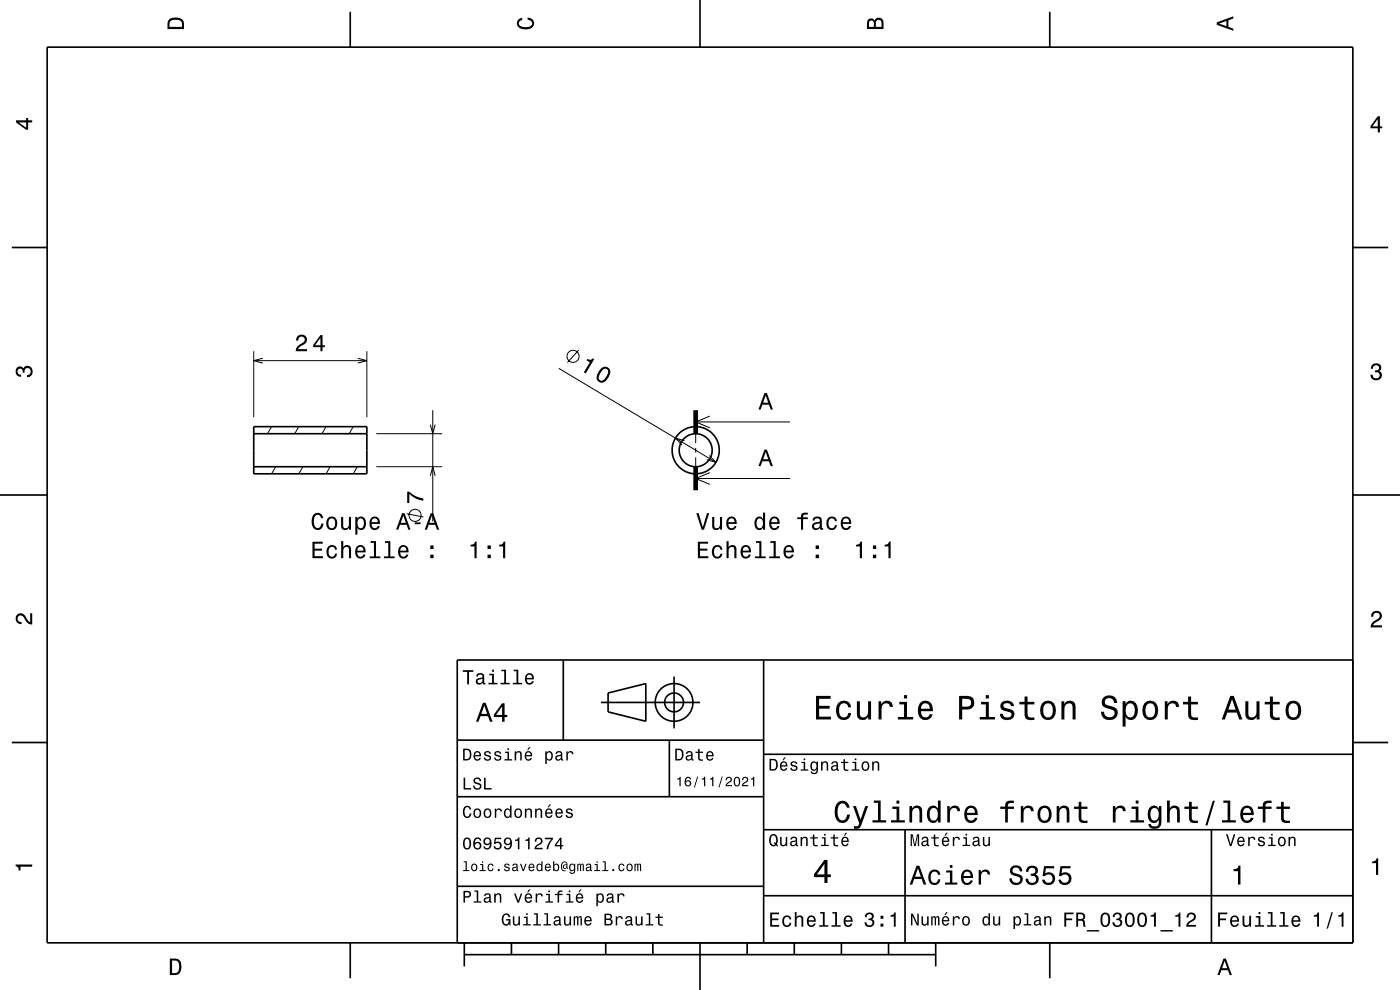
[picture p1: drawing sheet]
<svg xmlns="http://www.w3.org/2000/svg" width="297mm" height="210mm" viewBox="0 0 297 210" stroke-linecap="round" stroke-linejoin="round" font-family="sans-serif">
<g fill="none" stroke="#000" stroke-width=".21">
<path d="M53.8 74.5v14M53.8 76.5h24M55.8 76l-2 .5 2 .5M75.9 76l1.9 .5-1.9 .5M77.8 74.5v14M118.5 78.1l33.4 20M122.8 74.3l-2.4 2.6M57.6 90.5l-.8 1.5M58.5 99l-.9 1.5M63.4 90.5l-.9 1.5M64.3 99l-.9 1.5M69.2 90.5l-.9 1.5"/>
<path d="M70 99l-.8 1.5M74.9 90.5l-.8 1.5M75.8 99l-.9 1.5M79.8 99h14M79.8 92h14M91.3 90.1l.5 1.9 .5-1.9M91.8 87v23.6M145.2 93.5l-1.9-.6 1.4 1.5M147.6 92v2M147.6 95v1M147.6 97v2M147.6 89.5h20"/>
<path d="M150.5 96.6l1.4 1.5-1.9-.6M150.6 88.3l-3 1.2 3 1.2M86.3 109l3.5 .7M91.3 100.9l.5-1.9 .5 1.9M147.6 101.5h20M150.6 100.3l-3 1.2 3 1.2"/>
<circle cx="121.6" cy="75.6" r="1.28"/>
<circle cx="88.1" cy="109.3" r="1.28"/>
</g>
<g fill="none" stroke="#000" stroke-width=".35">
<path d="M10 10h277v190h-277zM74.3 2.5v7.5M148.5 0v10M222.7 2.5v7.5M2.5 52.5h7.5M287 52.5h7.5M53.8 99h24M53.8 90.5h24v10h-24zM53.8 92h24M0 105h10M287 105h10M119.5 140v17"/>
<path d="M162 140v60M287 140h-190v60M2.5 157.5h7.5M97 157h65M127.5 149h21M129 147l8-2v8l-8-2zM142 157v12M143 143.5v11M287 157.5h7.5M97 169h65M162 176h125M162 160h125"/>
<path d="M192 176v24M257 176v24M97 188h65M162 190h125M74.3 200v7.5M98.5 202.5h100M98.5 200v5M108.5 200v2.5M118.5 200v2.5M128.5 200v2.5M138.5 200v2.5M148.5 200v10"/>
<path d="M158.5 200v2.5M168.5 200v2.5M178.5 200v2.5M188.5 200v2.5M198.5 200v5M222.7 200v7.5"/>
<circle cx="147.6" cy="95.5" r="3.5"/>
<circle cx="147.6" cy="95.5" r="5"/>
<circle cx="143" cy="149" r="2"/>
<circle cx="143" cy="149" r="4"/>
</g>
<path d="M147.6 87v5M147.6 99v5" fill="none" stroke="#000" stroke-width="1" stroke-linecap="butt"/>
<g fill="#000">
<path d="M36 4a2.18 2.18 0 0 0-.5 2.2h3.5v-1.2a1.43 1.43 0 0 0-1.7-1.3zM36.3 4.4a2.15 2.15 0 0 1 2.2 .3l.1 1h-2.6v-1z" fill-rule="evenodd"/>
<path d="M109.9 4.2l.9-.4v.4a.7 .7 0 0 0-.7 .5 .7 .7 0 0 0 .3 .8 1.7 1.7 0 0 0 2.5-.5 .9 .9 0 0 0-1-.8v-.5a1.24 1.24 0 0 1 1.4 1.1 1.24 1.24 0 0 1-1 1.4 2.22 2.22 0 0 1-2.5-.7l-.2-.5z" fill-rule="evenodd"/>
<path d="M184.2 4.2l-.3 .7v1.3h3.5v-1.3a.98 .98 0 0 0-.7-1.1 .98 .98 0 0 0-1.2 .6 .84 .84 0 0 0-1.3-.2zM184.5 4.5a.54 .54 0 0 1 .6-.1 .54 .54 0 0 1 .3 .6v.7h-1zM185.9 4.4a.62 .62 0 0 1 .8-.1 .62 .62 0 0 1 .3 .6v.8h-1.2z" fill-rule="evenodd"/>
<path d="M258.1 4.7v.6l3.5 1.2v-.4l-1-.4v-1.4l1-.4v-.4zM258.6 5l1.6-.5v1z" fill-rule="evenodd"/>
<path d="M3.4 25.5v.5l2.1 1.5h.5v-1.5h.8v-.5h-.8v-.5h-.4v.5zM4 26h1.6v1.1z" fill-rule="evenodd"/>
<path d="M292.3 24.7l-1.6 2.1v.4h1.6v.9h.4v-.9h.5v-.4h-.5v-2.1zM292.3 25.2v1.6h-1.1z" fill-rule="evenodd"/>
<path d="M63.1 71.3l-.3 .9h.5a.7 .7 0 0 1 .5-.8 .7 .7 0 0 1 .8 .5 .7 .7 0 0 1-.5 .9 1.8 1.8 0 0 0-1.4 1.7h2.4v-.4h-1.9a2.22 2.22 0 0 1 1.5-1.2 1.13 1.13 0 0 0 .1-1.7 1.13 1.13 0 0 0-1.7 .1zM68 71.1l-1.6 2.1v.4h1.6v.9h.4v-.9h.5v-.4h-.5v-2.1zM68 71.7v1.5h-1.1z" fill-rule="evenodd"/>
<path d="M124.6 76.1l-.2 .3 .7 .4-1.2 2.2 .3 .2 1.9-3-.3-.2a.77 .77 0 0 1-1.2 .1zM127.4 78.2a2.28 2.28 0 0 0-.7 2.5 1.14 1.14 0 0 0 1.9 0 2.3 2.3 0 0 0 .7-2.4 1.14 1.14 0 0 0-1.9-.1zM127.7 78.6l.4-.3a.63 .63 0 0 1 .6 0 .63 .63 0 0 1 .3 .6 2.74 2.74 0 0 1-1.4 1.9l-.5-.4a2.17 2.17 0 0 1 .6-1.8z" fill-rule="evenodd"/>
<path d="M291.1 77.4a1.08 1.08 0 0 1 1.4-.2 1.08 1.08 0 0 1 .4 1.2l-.3 .3a1.06 1.06 0 0 1 .5 1.3 1.06 1.06 0 0 1-1.2 .7 1.1 1.1 0 0 1-1.2-1.2h.5a.71 .71 0 0 0 1 .8 .71 .71 0 0 0 .1-1.3h-.6v-.4a.61 .61 0 0 0 .8-.3 .61 .61 0 0 0-.2-.8 .61 .61 0 0 0-.9 .2l-.1 .5h-.5z" fill-rule="evenodd"/>
<path d="M3.6 78a.86 .86 0 0 1 1.4 .2 1.06 1.06 0 0 1 1.2-.6 1.06 1.06 0 0 1 .7 1.2 1.1 1.1 0 0 1-1.2 1.2v-.4a.71 .71 0 0 0 .8-1 .71 .71 0 0 0-1.3-.1v.6h-.4a.61 .61 0 0 0-.3-.8 .61 .61 0 0 0-.8 .2 .61 .61 0 0 0 .2 .8l.6 .2v.4a1.15 1.15 0 0 1-1.2-.6 1.15 1.15 0 0 1 .3-1.3z" fill-rule="evenodd"/>
<path d="M162.2 95.4l-1.3 3.5h.5l.3-1.1h1.4l.4 1.1h.5l-1.3-3.5zM162.4 95.9l.6 1.5h-1.1z" fill-rule="evenodd"/>
<path d="M162.2 83.4l-1.3 3.5h.5l.3-1.1h1.4l.4 1.1h.5l-1.3-3.5zM162.4 83.9l.6 1.5h-1.1z" fill-rule="evenodd"/>
<path d="M66.3 114.9v3.5h2.2v-.4h-1.8v-1.2h1.6v-.4h-1.6v-1.1h1.8v-.4zM69.6 116a1.53 1.53 0 0 0 .8 2.5 1.05 1.05 0 0 0 1.1-1.1h-.4a.67 .67 0 0 1-.6 .7 .67 .67 0 0 1-.7-.6 1.12 1.12 0 0 1 .6-1.5 .6 .6 0 0 1 .7 .6h.4a1.09 1.09 0 0 0-.8-1 1.09 1.09 0 0 0-1.1 .4zM72.4 114.8v3.6h.4v-1.6a.63 .63 0 0 1 .4-.7 .63 .63 0 0 1 .8 .3v2h.5v-1.8a.88 .88 0 0 0-.6-1 .88 .88 0 0 0-1.1 .5v-1.3zM75.6 116a1.54 1.54 0 0 0 .8 2.5 1.06 1.06 0 0 0 1.1-.9h-.4l-.2 .4-.4 .1a.76 .76 0 0 1-.7-.9h1.8a1.16 1.16 0 0 0-.5-1.4 1.16 1.16 0 0 0-1.5 .2zM76 116.2a.66 .66 0 0 1 .8-.1 .66 .66 0 0 1 .3 .7h-1.3zM78.6 114.8v.4h.7v2.8h-.9v.4h2.3v-.4h-.9v-3.2zM81.7 114.8v.4h.7v2.8h-1v.4h2.3v-.4h-.9v-3.2zM84.7 116a1.54 1.54 0 0 0 .8 2.5 1.06 1.06 0 0 0 1.1-.9h-.4l-.2 .4-.4 .1a.76 .76 0 0 1-.7-.9h1.8a1.17 1.17 0 0 0-.5-1.4 1.17 1.17 0 0 0-1.5 .2zM85.1 116.2a.66 .66 0 0 1 .8-.1 .66 .66 0 0 1 .3 .7h-1.3zM91.3 117.7v.7h.7v-.7zM91.3 115.7v.7h.7v-.7z" fill-rule="evenodd"/>
<path d="M66.4 109.2a2.52 2.52 0 0 0 .5 3.1 1.27 1.27 0 0 0 1.7-1.2h-.4a.82 .82 0 0 1-1.1 .8 2.08 2.08 0 0 1 0-2.6 .72 .72 0 0 1 1 .6h.5a1.19 1.19 0 0 0-.8-1.1 1.19 1.19 0 0 0-1.4 .4zM69.5 109.9a1.53 1.53 0 0 0 .9 2.6 1.48 1.48 0 0 0 1.2-1.5 1.48 1.48 0 0 0-1.2-1.4l-.5 .1zM69.8 110.2a.67 .67 0 0 1 .8-.2 .67 .67 0 0 1 .5 .5 1.11 1.11 0 0 1-.7 1.6 1.17 1.17 0 0 1-.6-1.9zM72.4 109.7v1.7a.89 .89 0 0 0 .6 1 .89 .89 0 0 0 1-.5v.5h.5v-2.7h-.5v1.5a.65 .65 0 0 1-.4 .8 .65 .65 0 0 1-.8-.3v-2zM75.4 109.7v3.7h.4v-1.5a.93 .93 0 0 0 1 .5 .93 .93 0 0 0 .8-.8 1.5 1.5 0 0 0-1-2l-.4 .1-.4 .4v-.4zM76 110.2a.63 .63 0 0 1 .7-.2 .63 .63 0 0 1 .5 .6 1.13 1.13 0 0 1-.7 1.5 1.18 1.18 0 0 1-.5-1.9zM78.7 109.9a1.54 1.54 0 0 0 .8 2.6 1.06 1.06 0 0 0 1.1-.9h-.5l-.2 .3-.4 .2a.76 .76 0 0 1-.7-1h1.8a1.16 1.16 0 0 0-.5-1.3 1.16 1.16 0 0 0-1.4 .1zM79 110.2a.66 .66 0 0 1 .8-.2 .66 .66 0 0 1 .3 .8h-1.3zM85.3 108.9l-1.3 3.5h.5l.4-1.1h1.4l.3 1.1h.5l-1.3-3.5zM85.6 109.4l.5 1.5h-1.1zM88 110.8v.4h1.2v-.4zM91.4 108.9l-1.3 3.5h.5l.3-1.1h1.4l.4 1.1h.5l-1.3-3.5zM91.6 109.4l.6 1.5h-1.1z" fill-rule="evenodd"/>
<path d="M86.4 104.3h.4a5.2 5.2 0 0 0 3 1.4v.5a5.2 5.2 0 0 1-3-1.4v1.9h-.4z" fill-rule="evenodd"/>
<path d="M99.8 115.6v.3h.9v2.5h.4v-3.5h-.3a.78 .78 0 0 1-1 .7zM103.4 117.7v.7h.7v-.7zM103.4 115.7v.7h.7v-.7zM105.9 115.6v.3h.8v2.5h.5v-3.5h-.4a.77 .77 0 0 1-.9 .7z" fill-rule="evenodd"/>
<path d="M148 114.9v3.5h2.3v-.4h-1.8v-1.2h1.6v-.4h-1.6v-1.1h1.7v-.4zM151.3 116a1.53 1.53 0 0 0 .9 2.5 1.05 1.05 0 0 0 1.1-1.1h-.5a.67 .67 0 0 1-.6 .7 .67 .67 0 0 1-.7-.6 1.12 1.12 0 0 1 .7-1.5 .59 .59 0 0 1 .6 .6h.5a1.09 1.09 0 0 0-.8-1 1.09 1.09 0 0 0-1.2 .4zM154.1 114.8v3.6h.5v-1.6a.63 .63 0 0 1 .4-.7 .63 .63 0 0 1 .8 .3v2h.4v-1.8a.88 .88 0 0 0-.6-1 .88 .88 0 0 0-1 .5v-1.3zM157.4 116a1.54 1.54 0 0 0 .8 2.5 1.06 1.06 0 0 0 1.1-.9h-.5l-.2 .4-.4 .1a.76 .76 0 0 1-.6-.9h1.7a1.16 1.16 0 0 0-.5-1.4 1.16 1.16 0 0 0-1.4 .2zM157.7 116.2a.66 .66 0 0 1 .8-.1 .66 .66 0 0 1 .4 .7h-1.3zM160.4 114.8v.4h.7v2.8h-.9v.4h2.2v-.4h-.9v-3.2zM163.4 114.8v.4h.7v2.8h-.9v.4h2.3v-.4h-.9v-3.2zM166.5 116a1.54 1.54 0 0 0 .8 2.5 1.06 1.06 0 0 0 1.1-.9h-.4l-.3 .4-.3 .1a.76 .76 0 0 1-.7-.9h1.7a1.16 1.16 0 0 0-.5-1.4 1.16 1.16 0 0 0-1.4 .2zM166.9 116.2a.66 .66 0 0 1 .8-.1 .66 .66 0 0 1 .3 .7h-1.3zM173 117.7v.7h.7v-.7zM173 115.7v.7h.7v-.7z" fill-rule="evenodd"/>
<path d="M147.7 108.9l1.1 3.5h.6l1.1-3.5h-.5l-.9 2.9-.9-2.9zM151.1 109.7v1.7a.89 .89 0 0 0 .6 1 .89 .89 0 0 0 1.1-.5v.5h.4v-2.7h-.5v1.5a.65 .65 0 0 1-.3 .8 .65 .65 0 0 1-.9-.3v-2zM154.4 109.9a1.54 1.54 0 0 0 .8 2.6 1.06 1.06 0 0 0 1-.9h-.4l-.2 .3-.4 .2a.76 .76 0 0 1-.7-1h1.8a1.16 1.16 0 0 0-.5-1.3 1.16 1.16 0 0 0-1.4 .1zM154.7 110.2a.66 .66 0 0 1 .8-.2 .66 .66 0 0 1 .3 .8h-1.3zM160.3 109.9a1.58 1.58 0 0 0 .8 2.6l.4-.2 .4-.4v.5h.4v-3.7h-.4v1.4a.89 .89 0 0 0-1.6-.2zM160.7 110.2a.62 .62 0 0 1 .7-.2 .62 .62 0 0 1 .4 .5 1.12 1.12 0 0 1-.6 1.6 1.19 1.19 0 0 1-.5-1.9zM163.5 109.9a1.54 1.54 0 0 0 .8 2.6 1.05 1.05 0 0 0 1.1-.9h-.5l-.2 .3-.4 .2a.76 .76 0 0 1-.7-1h1.8a1.16 1.16 0 0 0-.5-1.3 1.16 1.16 0 0 0-1.4 .1zM163.8 110.2a.66 .66 0 0 1 .8-.2 .66 .66 0 0 1 .3 .8h-1.3zM169.1 109.7v.4h.8v2.3h.5v-2.3h1v-.4h-1v-.3l.3-.2 .7-.1v-.3a1.03 1.03 0 0 0-1.5 .7v.2zM172.6 109.8l-.2 .6h.4a.55 .55 0 0 1 .6-.5 .55 .55 0 0 1 .4 .8h-.2a1 1 0 0 0-1 .2 1 1 0 0 0-.3 1.1 .94 .94 0 0 0 1.7 0l.1 .3 .5 .1v-.4h-.2l-.1-1.6a1.02 1.02 0 0 0-.6-.8 1.02 1.02 0 0 0-1.1 .2zM172.8 111.3l1.1-.3a.77 .77 0 0 1-.2 .9 .77 .77 0 0 1-.9 0l-.1-.3zM175.6 109.9a1.53 1.53 0 0 0 .8 2.6 1.06 1.06 0 0 0 1.1-1.1h-.4a.67 .67 0 0 1-.6 .7 .67 .67 0 0 1-.7-.6 1.12 1.12 0 0 1 .7-1.6 .6 .6 0 0 1 .6 .6h.4a1.09 1.09 0 0 0-.7-.9 1.09 1.09 0 0 0-1.2 .3zM178.7 109.9a1.54 1.54 0 0 0 .7 2.6 1.05 1.05 0 0 0 1.1-.9h-.4l-.2 .3-.4 .2a.76 .76 0 0 1-.7-1h1.8a1.16 1.16 0 0 0-.5-1.3 1.16 1.16 0 0 0-1.4 .1zM179 110.2a.66 .66 0 0 1 .8-.2 .66 .66 0 0 1 .3 .8h-1.3z" fill-rule="evenodd"/>
<path d="M181.6 115.6v.3h.8v2.5h.5v-3.5h-.4a.78 .78 0 0 1-.9 .7zM185.2 117.7v.7h.7v-.7zM185.2 115.7v.7h.7v-.7zM187.7 115.6v.3h.8v2.5h.4v-3.5h-.3a.77 .77 0 0 1-.9 .7z" fill-rule="evenodd"/>
<path d="M3.6 130.4a1.22 1.22 0 0 1 2 .7l.4 .6 .4 .3v-1.9h.4v2.4a1.8 1.8 0 0 1-1.7-1.4 .71 .71 0 0 0-.9-.5 .71 .71 0 0 0-.5 .8 .71 .71 0 0 0 .9 .5v.5a1.18 1.18 0 0 1-1.2-.7 1.18 1.18 0 0 1 .2-1.3z" fill-rule="evenodd"/>
<path d="M291.2 129.9a1.18 1.18 0 0 1 1.9 .3 1.18 1.18 0 0 1-1 1.7l-.5 .3-.3 .5h1.9v.4h-2.4a1.8 1.8 0 0 1 1.4-1.8 .71 .71 0 0 0 .5-.8 .71 .71 0 0 0-.9-.5 .71 .71 0 0 0-.5 .8h-.4z" fill-rule="evenodd"/>
<path d="M98.2 158.8v2.5h.9a1.37 1.37 0 0 0 .7-2.2 1.56 1.56 0 0 0-1.6-.3zM98.6 159.1a.98 .98 0 0 1 1.1 .7 .98 .98 0 0 1-.6 1.2h-.5zM100.7 159.6a1.04 1.04 0 0 0-.2 1.2 1.04 1.04 0 0 0 1 .5l.5-.5h-.3l-.4 .3a.54 .54 0 0 1-.5-.7h1.3a.83 .83 0 0 0-.4-.9 .83 .83 0 0 0-1 .1zM100.9 159.7l.2-.1a.47 .47 0 0 1 .5 .1 .47 .47 0 0 1 .1 .5h-.9zM102.9 159.5l-.2 .1a.69 .69 0 0 0 .9 .9l.2 .1a.43 .43 0 0 1-.4 .5 .43 .43 0 0 1-.4-.4h-.3a.74 .74 0 0 0 .9 .7 .74 .74 0 0 0 .5-1l-1-.4a.38 .38 0 0 1 .3-.5 .38 .38 0 0 1 .4 .4h.3a.78 .78 0 0 0-1.2-.4zM105.1 159.5l-.2 .1a.69 .69 0 0 0 .9 .9l.2 .1a.43 .43 0 0 1-.4 .5 .43 .43 0 0 1-.5-.4h-.3a.74 .74 0 0 0 .9 .7 .74 .74 0 0 0 .5-1l-.9-.4a.38 .38 0 0 1 .3-.5 .38 .38 0 0 1 .4 .4h.3a.77 .77 0 0 0-1.2-.4zM107.2 159.4v.3h.5v1.3h-.7v.3h1.6v-.3h-.6v-1.6zM107.7 158.7v.4h.3v-.4zM109.2 159.4v1.9h.3v-1.1a.45 .45 0 0 1 .4-.6 .45 .45 0 0 1 .5 .5v1.2h.3v-1.3a.63 .63 0 0 0-.5-.7 .63 .63 0 0 0-.7 .4v-.3zM112.2 158.5l-.4 .6h.3l.5-.6zM111.5 159.6a1.04 1.04 0 0 0-.2 1.2 1.04 1.04 0 0 0 1.1 .5l.5-.5h-.3l-.5 .3a.54 .54 0 0 1-.5-.7h1.3a.83 .83 0 0 0-.4-.9 .83 .83 0 0 0-1 .1zM111.8 159.7l.1-.1a.48 .48 0 0 1 .5 .1 .48 .48 0 0 1 .2 .5h-1zM115.7 159.4v2.7h.3v-1.1a.66 .66 0 0 0 .7 .4 .66 .66 0 0 0 .5-.6 .91 .91 0 0 0 0-1.1 .91 .91 0 0 0-1-.3l-.2 .3v-.3zM116.1 159.8a.45 .45 0 0 1 .5-.2 .45 .45 0 0 1 .3 .4 .65 .65 0 0 1 .1 .8 .65 .65 0 0 1-.7 .2 .98 .98 0 0 1-.2-1.2zM118.1 159.5l-.2 .4h.3a.39 .39 0 0 1 .4-.3 .39 .39 0 0 1 .3 .5h-.1a.65 .65 0 0 0-1 .4 .65 .65 0 0 0 .6 .9l.6-.3 .1 .2h.4v-.2l-.2-.1v-1.1a.72 .72 0 0 0-.5-.6 .72 .72 0 0 0-.7 .2zM118.2 160.6l.8-.3a.55 .55 0 0 1-.2 .7 .55 .55 0 0 1-.6 0zM120.1 159.4v1.9h.4v-1.1a.47 .47 0 0 1 .2-.6 .47 .47 0 0 1 .6 .2v.2h.4a.64 .64 0 0 0-.5-.7 .64 .64 0 0 0-.8 .4v-.3z" fill-rule="evenodd"/>
<path d="M98.2 142.2v.3h.9v2.7h.4v-2.7h.9v-.3zM101.3 143l-.3 .5h.4a.47 .47 0 0 1 .5-.4 .47 .47 0 0 1 .4 .6l-.2 .1a.84 .84 0 0 0-1 .2 .84 .84 0 0 0 0 1.1 .9 .9 0 0 0 1.3-.2l.1 .2 .5 .1v-.3l-.3-.1v-1.3a.87 .87 0 0 0-1.4-.5zM101.4 144.3l.9-.3a.66 .66 0 0 1-.1 .7 .66 .66 0 0 1-.8 .1zM103.8 142.9v.3h.6v1.6h-.8v.4h2v-.4h-.8v-1.9zM104.4 142.1v.4h.4v-.4zM106.4 142.1v.3h.6v2.4h-.8v.4h1.9v-.4h-.7v-2.7zM109 142.1v.3h.6v2.4h-.8v.4h1.9v-.4h-.7v-2.7zM111.6 143.1a1.32 1.32 0 0 0 .7 2.1 .9 .9 0 0 0 .9-.7h-.3l-.2 .3-.4 .1a.65 .65 0 0 1-.6-.8h1.6a1 1 0 0 0-.4-1.2 1 1 0 0 0-1.3 .2zM111.9 143.3a.57 .57 0 0 1 .7-.1 .57 .57 0 0 1 .3 .6h-1.2z" fill-rule="evenodd"/>
<path d="M102.4 149.1l-1.4 4h.5l.4-1.2h1.6l.4 1.2h.6l-1.5-4zM102.7 149.7l.7 1.7h-1.3zM106.5 149.2l-1.7 2.4v.5h1.7v1h.5v-1h.6v-.5h-.6v-2.4zM106.5 149.9v1.7h-1.3z" fill-rule="evenodd"/>
<path d="M143.2 158.8v2.5h.9a1.37 1.37 0 0 0 .7-2.2 1.56 1.56 0 0 0-1.6-.3zM143.6 159.1a.98 .98 0 0 1 1.1 .7 .98 .98 0 0 1-.6 1.2h-.5zM145.7 159.5l-.2 .4h.3a.39 .39 0 0 1 .5-.3 .39 .39 0 0 1 .3 .5h-.2a.65 .65 0 0 0-.9 .4 .65 .65 0 0 0 .5 .9l.7-.3v.2h.4v-.2l-.1-.1-.1-1.1a.73 .73 0 0 0-.4-.6 .73 .73 0 0 0-.8 .2zM145.8 160.6l.8-.3a.55 .55 0 0 1-.1 .7 .55 .55 0 0 1-.7 0zM148.1 158.9v.5h-.5v.3h.5v1.3a.75 .75 0 0 0 1 .4v-.3a.48 .48 0 0 1-.7-.3v-1.1h.7v-.3h-.7v-.5zM150 159.6a1.04 1.04 0 0 0-.2 1.2 1.04 1.04 0 0 0 1.1 .5l.5-.5h-.4l-.4 .3a.54 .54 0 0 1-.5-.7h1.3a.83 .83 0 0 0-.4-.9 .83 .83 0 0 0-1 .1zM150.3 159.7l.1-.1a.48 .48 0 0 1 .5 .1 .48 .48 0 0 1 .2 .5h-1z" fill-rule="evenodd"/>
<path d="M173.1 147.6v5h3.2v-.6h-2.5v-1.7h2.2v-.6h-2.2v-1.5h2.4v-.6zM177.8 149.2a2.59 2.59 0 0 0 .5 3.4 1.58 1.58 0 0 0 2.3-1.4h-.6a.95 .95 0 0 1-.9 1 .95 .95 0 0 1-1-.9 1.59 1.59 0 0 1 .9-2.1 .85 .85 0 0 1 .9 .8h.7a1.56 1.56 0 0 0-1.1-1.3 1.56 1.56 0 0 0-1.7 .5zM181.8 148.8v2.5a1.27 1.27 0 0 0 .9 1.4 1.27 1.27 0 0 0 1.5-.7v.6h.6v-3.8h-.6v2.2a.92 .92 0 0 1-.6 1.1 .92 .92 0 0 1-1.2-.4v-2.9zM186.4 148.8v3.8h.6v-2.2a.95 .95 0 0 1 .5-1.1 .95 .95 0 0 1 1.2 .3l.1 .4h.6a1.28 1.28 0 0 0-1-1.4 1.28 1.28 0 0 0-1.4 .8v-.6zM190.8 148.9v.5h1v2.7h-1.3v.5h3.2v-.5h-1.3v-3.2zM191.8 147.4v.8h.6v-.8zM195.1 149.2a2.62 2.62 0 0 0 .5 3.4 1.57 1.57 0 0 0 2.2-1.1h-.6l-.3 .5-.5 .2a1.08 1.08 0 0 1-1-1.3h2.5a1.66 1.66 0 0 0-.7-2 1.66 1.66 0 0 0-2.1 .3zM195.6 149.5a.94 .94 0 0 1 1.2-.2 .94 .94 0 0 1 .5 1h-1.9zM203.5 147.6v5h.6v-2.1h.8a1.47 1.47 0 0 0 1.8-1.2 1.47 1.47 0 0 0-1.5-1.7zM204.1 148.2a1.6 1.6 0 0 1 1.8 .5 .86 .86 0 0 1 0 .9 .86 .86 0 0 1-.9 .3h-.9zM208.1 148.9v.5h1v2.7h-1.3v.5h3.3v-.5h-1.3v-3.2zM209.1 147.4v.8h.7v-.8zM212.6 148.9a1.08 1.08 0 0 0-.3 1.2 1.08 1.08 0 0 0 1 .7l1.1 .4a.57 .57 0 0 1 .2 .6 .57 .57 0 0 1-.5 .4 .96 .96 0 0 1-1.4-.8h-.6a1.6 1.6 0 0 0 1.3 1.4 1.6 1.6 0 0 0 1.7-.8 1.13 1.13 0 0 0-1-1.6l-1.1-.3-.2-.4a.87 .87 0 0 1 .9-.5 .87 .87 0 0 1 .8 .6h.6a1.41 1.41 0 0 0-2.1-1.1zM217.4 147.8v1.1h-1.1v.5h1.1v2.6l.2 .4 .4 .3h1.4v-.5a.97 .97 0 0 1-1.4-.5v-2.3h1.4v-.5h-1.4v-1.1zM221.1 149.2a2.56 2.56 0 0 0 .5 3.4 1.72 1.72 0 0 0 1.8-.2 1.72 1.72 0 0 0 .6-1.7 1.7 1.7 0 0 0-.9-1.9 1.7 1.7 0 0 0-2 .4zM221.6 149.6a.96 .96 0 0 1 1-.4 .96 .96 0 0 1 .7 .8 1.59 1.59 0 0 1-1 2.2 1.19 1.19 0 0 1-1-1.5zM225.2 148.8v3.8h.6v-2.2a.97 .97 0 0 1 .5-1.1 .97 .97 0 0 1 1.1 .2l.1 .7v2.4h.7v-2.5a1.27 1.27 0 0 0-.9-1.4 1.27 1.27 0 0 0-1.5 .6v-.5zM234.1 147.9a1.38 1.38 0 0 0-.3 1.5 1.38 1.38 0 0 0 1.3 .9 1.25 1.25 0 0 1 1.4 .9 1.15 1.15 0 0 1-1.3 .9 1.15 1.15 0 0 1-1-1.1h-.7a1.8 1.8 0 0 0 1.7 1.8 1.8 1.8 0 0 0 1.9-1.6 1.46 1.46 0 0 0-1.5-1.4l-.6-.2a.83 .83 0 0 1-.5-1.1 .83 .83 0 0 1 1.2-.3l.5 .5 .1 .4h.7a1.67 1.67 0 0 0-1-1.6 1.67 1.67 0 0 0-1.9 .4zM238.2 148.8v5.3h.6v-2.1a1.32 1.32 0 0 0 1.4 .7 1.32 1.32 0 0 0 1.1-1.1 2.43 2.43 0 0 0-.8-2.8 1.21 1.21 0 0 0-1.7 .5v-.5zM239.1 149.6a.9 .9 0 0 1 .9-.4 .9 .9 0 0 1 .7 .8 1.61 1.61 0 0 1-.9 2.2 1.18 1.18 0 0 1-1-1.5zM242.8 149.2a2.56 2.56 0 0 0 .5 3.4 1.72 1.72 0 0 0 1.8-.2 1.72 1.72 0 0 0 .6-1.7 1.7 1.7 0 0 0-.9-1.9 1.7 1.7 0 0 0-2 .4zM243.3 149.6a.96 .96 0 0 1 1-.4 .96 .96 0 0 1 .7 .8 1.59 1.59 0 0 1-1 2.2 1.19 1.19 0 0 1-1-1.5zM247.1 148.8v3.8h.6v-2.2a.95 .95 0 0 1 .5-1.1 .95 .95 0 0 1 1.2 .3l.1 .4h.6a1.28 1.28 0 0 0-1-1.4 1.28 1.28 0 0 0-1.4 .8v-.6zM252 147.8v1.1h-1v.5h1l.1 2.6 .2 .4 .4 .3h1.4v-.5a.97 .97 0 0 1-1.4-.5v-2.3h1.4v-.5h-1.4v-1.1zM261 147.6l-1.8 5h.6l.6-1.4h2l.5 1.4h.7l-1.9-5zM261.4 148.3l.7 2.2h-1.5zM264.2 148.8v2.5a1.27 1.27 0 0 0 .9 1.4 1.27 1.27 0 0 0 1.5-.7v.6h.6v-3.8h-.6v2.2a.92 .92 0 0 1-.6 1.1 .92 .92 0 0 1-1.1-.4l-.1-2.9zM269.4 147.8v1.1h-1.1v.5h1.1v2.6l.2 .4 .4 .3 .7 .1 .8-.1v-.5a.97 .97 0 0 1-1.4-.5l-.1-2.3h1.5v-.5h-1.5v-1.1zM273.1 149.2a2.56 2.56 0 0 0 .6 3.4 1.72 1.72 0 0 0 1.8-.2 1.72 1.72 0 0 0 .6-1.7 1.7 1.7 0 0 0-.9-1.9 1.7 1.7 0 0 0-2.1 .4zM273.6 149.6a.96 .96 0 0 1 1-.4 .96 .96 0 0 1 .7 .8 1.59 1.59 0 0 1-.9 2.2 1.19 1.19 0 0 1-1.1-1.5z" fill-rule="evenodd"/>
<path d="M98.4 178a1.44 1.44 0 0 0 .7 2.2 1.45 1.45 0 0 0 .6-2.2 .79 .79 0 0 0-1.3 0zM98.8 178h.5a1.69 1.69 0 0 1 0 1.9h-.5a1.71 1.71 0 0 1 0-1.9zM100.8 177.8a1.72 1.72 0 0 0 .1 2.3 .83 .83 0 0 0 1.1-.2 .83 .83 0 0 0-.1-1.1 .83 .83 0 0 0-1.2 0 .74 .74 0 0 1 .6-.9l.3 .1 .2 .3h.3a.8 .8 0 0 0-.5-.6 .8 .8 0 0 0-.8 .1zM100.7 179.4a.55 .55 0 0 1 1.1 0 .55 .55 0 0 1-1.1 0zM102.8 177.9a.82 .82 0 0 0-.1 1.2 .82 .82 0 0 0 1.2-.1 .73 .73 0 0 1-.6 .9l-.3-.1-.1-.3h-.3a.88 .88 0 0 0 1 .7 .88 .88 0 0 0 .7-1.1 1.01 1.01 0 0 0-.3-1.2 1.01 1.01 0 0 0-1.2 0zM102.9 178.5a.53 .53 0 0 1 1 0 .53 .53 0 0 1-1 0zM105 177.7l-.2 1.3h.3a.57 .57 0 0 1 .8-.1 .57 .57 0 0 1 0 .9 .57 .57 0 0 1-.9-.3h-.3a.86 .86 0 0 0 1.1 .8 .86 .86 0 0 0 .6-1.2 .86 .86 0 0 0-1.3-.4l.1-.7h1.1v-.3zM107.1 177.9a.82 .82 0 0 0 0 1.2 .82 .82 0 0 0 1.2-.1 .73 .73 0 0 1-.6 .9l-.3-.1-.2-.3h-.3a.88 .88 0 0 0 1 .7 .88 .88 0 0 0 .7-1.1 1.01 1.01 0 0 0-.2-1.2 1.01 1.01 0 0 0-1.3 0zM107.2 178.5a.55 .55 0 0 1 1.1 0 .55 .55 0 0 1-1.1 0zM109.3 178.1v.3h.6v1.8h.3v-2.6h-.3a.56 .56 0 0 1-.6 .5zM111.4 178.1v.3h.6v1.8h.4v-2.6h-.3a.55 .55 0 0 1-.7 .5zM113.7 177.9l-.3 .6h.4a.5 .5 0 0 1 .3-.6 .5 .5 0 0 1 .6 .4 .5 .5 0 0 1-.3 .6l-.2 .1a1.17 1.17 0 0 0-.8 1.2h1.7v-.4h-1.4l.6-.5a.84 .84 0 0 0 .7-1.2 .84 .84 0 0 0-1.3-.2zM115.6 177.7v.3h1.4a3.7 3.7 0 0 0-1.1 2.2h.4a3.8 3.8 0 0 1 1-2.2v-.3zM118.8 177.7l-1.1 1.5v.3h1.1v.7h.3v-.7h.4v-.3h-.4v-1.5zM118.8 178.1v1.1h-.8z" fill-rule="evenodd"/>
<path d="M98.4 165v2.5h1.6v-.3h-1.3v-2.2zM100.7 165.1a.69 .69 0 0 0-.2 .8 .69 .69 0 0 0 .6 .4l.3 .1a.46 .46 0 0 1 .3 .7 .46 .46 0 0 1-.7 .1l-.3-.6h-.3a.86 .86 0 0 0 1 1 .86 .86 0 0 0 .5-1.3l-.5-.3a.51 .51 0 0 1-.6-.4 .5 .5 0 0 1 .5-.4 .5 .5 0 0 1 .5 .5h.3a.85 .85 0 0 0-.5-.8 .85 .85 0 0 0-.9 .2zM102.7 165v2.5h1.6v-.3h-1.3v-2.2z" fill-rule="evenodd"/>
<path d="M98.4 171.2a1.45 1.45 0 0 0 .7 2.3 .94 .94 0 0 0 .9-1h-.3a.59 .59 0 0 1-.8 .7 1.31 1.31 0 0 1 .2-2l.3 .1 .2 .4h.4a.85 .85 0 0 0-.6-.8 .85 .85 0 0 0-1 .3zM100.6 171.7a1.04 1.04 0 0 0-.1 1.3 1.04 1.04 0 0 0 1.1 .5 1.04 1.04 0 0 0 .5-1.3 1.04 1.04 0 0 0-1.2-.7zM100.9 171.9a.48 .48 0 0 1 .5-.1 .48 .48 0 0 1 .3 .4 .66 .66 0 0 1 0 .7 .66 .66 0 0 1-.7 .3 .98 .98 0 0 1-.1-1.3zM102.8 171.7a1.04 1.04 0 0 0-.2 1.3 1.04 1.04 0 0 0 1.2 .5 1.04 1.04 0 0 0 .5-1.3 1.04 1.04 0 0 0-1.2-.7zM103 171.9a.48 .48 0 0 1 .5-.1 .48 .48 0 0 1 .4 .4 .66 .66 0 0 1 0 .7 .66 .66 0 0 1-.7 .3 .97 .97 0 0 1-.2-1.3zM105 171.5v2h.3v-1.1a.47 .47 0 0 1 .2-.6 .47 .47 0 0 1 .6 .2l.1 .1h.3a.64 .64 0 0 0-.5-.6 .64 .64 0 0 0-.7 .4v-.4zM107.1 171.7a1.06 1.06 0 0 0-.2 1.2 1.06 1.06 0 0 0 .9 .6l.4-.3v.3h.3v-2.6h-.3v.9a.63 .63 0 0 0-1.1-.1zM107.4 171.9a.44 .44 0 0 1 .4-.1 .44 .44 0 0 1 .4 .4 .65 .65 0 0 1 0 .7 .65 .65 0 0 1-.7 .3l-.2-.4zM109.3 171.7a1.04 1.04 0 0 0-.1 1.3 1.04 1.04 0 0 0 1.1 .5 1.04 1.04 0 0 0 .5-1.3 1.04 1.04 0 0 0-1.2-.7zM109.5 171.9a.48 .48 0 0 1 .6-.1 .48 .48 0 0 1 .3 .4 .66 .66 0 0 1 0 .7 .66 .66 0 0 1-.7 .3 .98 .98 0 0 1-.2-1.3zM111.4 171.5v2h.3v-1.1a.45 .45 0 0 1 .3-.7 .45 .45 0 0 1 .5 .6v1.2h.4v-1.3a.63 .63 0 0 0-.5-.7 .63 .63 0 0 0-.7 .3v-.3zM113.5 171.5v2h.3v-1.1a.45 .45 0 0 1 .3-.6 .45 .45 0 0 1 .6 .2v1.5h.3v-1.3a.63 .63 0 0 0-.4-.7 .63 .63 0 0 0-.8 .3v-.3zM116.5 170.7l-.3 .6h.2l.5-.6zM115.9 171.7a1.04 1.04 0 0 0-.2 1.2 1.04 1.04 0 0 0 1 .6l.5-.6h-.3l-.4 .4a.54 .54 0 0 1-.5-.7h1.2a.83 .83 0 0 0-.3-1 .83 .83 0 0 0-1 .1zM116.1 171.9l.2-.1a.47 .47 0 0 1 .4 .1 .47 .47 0 0 1 .2 .4h-.9zM118 171.7a1.04 1.04 0 0 0-.2 1.2 1.04 1.04 0 0 0 1.1 .6l.5-.6h-.3l-.5 .4a.53 .53 0 0 1-.5-.7h1.3a.83 .83 0 0 0-.3-1 .83 .83 0 0 0-1.1 .1zM118.3 171.9l.1-.1a.47 .47 0 0 1 .5 .1 .47 .47 0 0 1 .2 .4h-1zM120.2 171.6l-.1 .2a.69 .69 0 0 0 .8 .9l.3 .1a.43 .43 0 0 1-.4 .5 .43 .43 0 0 1-.5-.4h-.3a.74 .74 0 0 0 .9 .7 .74 .74 0 0 0 .5-1.1l-1-.3a.38 .38 0 0 1 .3-.5 .38 .38 0 0 1 .5 .3h.3a.77 .77 0 0 0-1.3-.4z" fill-rule="evenodd"/>
<path d="M143.7 165.1v.3h.4v1.4h.3v-2zM145.5 164.9a1.37 1.37 0 0 0 .1 1.9 .66 .66 0 0 0 .9-.2 .66 .66 0 0 0-.1-.9 .66 .66 0 0 0-.9 0 .59 .59 0 0 1 .5-.7l.4 .3h.2a.64 .64 0 0 0-.4-.5 .64 .64 0 0 0-.7 .1zM145.5 166.2a.45 .45 0 0 1 .9 0 .45 .45 0 0 1-.9 0zM147.9 164.7l-.7 2.3h.2l.7-2.3zM148.9 165.1v.3h.4v1.4h.3v-2zM150.6 165.1v.3h.5v1.4h.2v-2zM153.1 164.7l-.7 2.3h.2l.7-2.3zM154.1 164.9l-.2 .6h.3a.4 .4 0 0 1 .3-.5 .4 .4 0 0 1 .5 .3 .4 .4 0 0 1-.3 .5l-.2 .1a.93 .93 0 0 0-.6 .9h1.4v-.3h-1.1l.5-.4a.67 .67 0 0 0 .5-1 .67 .67 0 0 0-1.1-.2zM155.8 165a1.15 1.15 0 0 0 .5 1.8 1.16 1.16 0 0 0 .5-1.8 .63 .63 0 0 0-1 0zM156.1 165.1l.2-.1a.98 .98 0 0 1 0 1.6l-.2-.1-.2-.3v-.7zM157.6 164.9l-.2 .6h.3a.4 .4 0 0 1 .3-.5 .4 .4 0 0 1 .5 .3 .4 .4 0 0 1-.3 .5l-.2 .1a.94 .94 0 0 0-.6 .9h1.3v-.3h-1l.4-.4a.67 .67 0 0 0 .6-1 .67 .67 0 0 0-1.1-.2zM159.3 165.1v.3h.5v1.4h.2v-2z" fill-rule="evenodd"/>
<path d="M163.2 161v2.5h.9a1.37 1.37 0 0 0 .7-2.2 1.58 1.58 0 0 0-1.6-.3zM163.6 161.3a.98 .98 0 0 1 1.1 .7 .98 .98 0 0 1-.6 1.2h-.5zM166.4 160.7l-.4 .6h.2l.5-.6zM165.7 161.7a1.04 1.04 0 0 0-.2 1.2 1.04 1.04 0 0 0 1 .6l.5-.6h-.3l-.4 .4a.54 .54 0 0 1-.5-.7h1.3a.83 .83 0 0 0-.4-1 .83 .83 0 0 0-1 .1zM165.9 161.9l.2-.1a.48 .48 0 0 1 .5 .1 .48 .48 0 0 1 .1 .4h-.9zM167.9 161.6l-.2 .2a.68 .68 0 0 0 .9 .9l.2 .1a.43 .43 0 0 1-.4 .5 .43 .43 0 0 1-.4-.4h-.3a.74 .74 0 0 0 .9 .7 .74 .74 0 0 0 .5-1.1l-1-.3a.38 .38 0 0 1 .3-.5 .38 .38 0 0 1 .4 .4l.3-.1a.78 .78 0 0 0-1.2-.4zM170 161.6v.3h.5v1.3h-.7v.3h1.7v-.3h-.7v-1.6zM170.5 160.9v.3h.3v-.3zM172.1 161.7a1.06 1.06 0 0 0-.2 1.2 1.06 1.06 0 0 0 .9 .6l.4-.3a.52 .52 0 0 1-.2 .7 .52 .52 0 0 1-.7-.3h-.3a.78 .78 0 0 0 .9 .6 .78 .78 0 0 0 .6-.8v-1.9h-.3v.4l-.2-.3a.64 .64 0 0 0-.9 .1zM172.4 161.9a.45 .45 0 0 1 .4-.1 .45 .45 0 0 1 .4 .4 .65 .65 0 0 1 0 .7 .65 .65 0 0 1-.7 .3l-.2-.4zM174.2 161.5v2h.3v-1.1a.45 .45 0 0 1 .3-.6 .45 .45 0 0 1 .5 .2l.1 1.5h.3v-1.3a.63 .63 0 0 0-.5-.7 .63 .63 0 0 0-.7 .3v-.3zM176.6 161.6l-.2 .5h.3a.39 .39 0 0 1 .4-.4 .39 .39 0 0 1 .3 .6h-.1a.65 .65 0 0 0-1 .4 .65 .65 0 0 0 .6 .8l.6-.3 .1 .2 .4 .1-.2-.4v-1a.73 .73 0 0 0-1.2-.5zM176.7 162.7l.8-.2a.55 .55 0 0 1-.2 .6 .55 .55 0 0 1-.6 .1zM178.9 161v.6h-.5v.3h.5l.1 1.3a.75 .75 0 0 0 1 .3v-.3a.48 .48 0 0 1-.7-.2v-1.1h.7v-.3h-.7v-.6zM180.8 161.6v.3h.5v1.3h-.6v.3h1.6v-.3h-.6v-1.6zM181.3 160.9v.3h.4v-.3zM183 161.7a1.04 1.04 0 0 0-.2 1.3 1.04 1.04 0 0 0 1.2 .5 1.04 1.04 0 0 0 .4-1.3 1.04 1.04 0 0 0-1.2-.7zM183.2 161.9a.48 .48 0 0 1 .5-.1 .48 .48 0 0 1 .4 .4 .66 .66 0 0 1 0 .7 .66 .66 0 0 1-.7 .3 .98 .98 0 0 1-.2-1.3zM185 161.5v2h.3v-1.1a.45 .45 0 0 1 .3-.6 .45 .45 0 0 1 .6 .2v1.5h.3v-1.3a.63 .63 0 0 0-.4-.7 .63 .63 0 0 0-.8 .3v-.3z" fill-rule="evenodd"/>
<path d="M163.4 177.2a1.45 1.45 0 0 0 .7 2.3l.5-.2 .3 .3 .2-.2-.3-.3a1.53 1.53 0 0 0-.5-2.2l-.6 .1zM163.8 177.3l.3-.1a1.21 1.21 0 0 1 .5 1.7l-.3-.3-.2 .2 .3 .3a.45 .45 0 0 1-.7-.1 1.62 1.62 0 0 1 .1-1.7zM165.5 177.5v1.3a.63 .63 0 0 0 .4 .7 .63 .63 0 0 0 .8-.3v.3h.3v-2h-.3v1.2a.46 .46 0 0 1-.3 .5 .46 .46 0 0 1-.6-.2v-1.5zM167.9 177.6l-.2 .5h.3a.39 .39 0 0 1 .5-.4 .39 .39 0 0 1 .2 .6h-.1a.65 .65 0 0 0-.9 .4 .65 .65 0 0 0 .5 .8l.6-.3 .1 .2 .4 .1v-.3h-.2v-1.1a.73 .73 0 0 0-1.2-.5zM168 178.7l.8-.2a.55 .55 0 0 1-.2 .6 .55 .55 0 0 1-.6 .1zM169.8 177.5v2h.4v-1.1a.45 .45 0 0 1 .2-.6 .45 .45 0 0 1 .6 .2v1.5h.3v-1.3a.63 .63 0 0 0-.4-.7 .63 .63 0 0 0-.8 .3v-.3zM172.4 177v.6h-.5v.3h.5l.1 1.3a.75 .75 0 0 0 1 .3v-.3a.49 .49 0 0 1-.7-.2v-1.1h.7v-.3h-.7v-.6zM174.3 177.6v.3h.5v1.3h-.6v.3h1.6v-.3h-.6v-1.6zM174.8 176.9v.3h.4v-.3zM176.8 177v.6h-.6v.3h.6v1.3a.74 .74 0 0 0 1 .3v-.3a.49 .49 0 0 1-.7-.2v-1.1h.7v-.3h-.7v-.6zM179.4 176.7l-.4 .6h.2l.5-.6zM178.7 177.7a1.04 1.04 0 0 0-.2 1.2 1.04 1.04 0 0 0 1 .6l.5-.6h-.3l-.4 .4a.54 .54 0 0 1-.5-.7h1.3a.83 .83 0 0 0-.4-1 .83 .83 0 0 0-1 .1zM178.9 177.9l.2-.1a.48 .48 0 0 1 .5 .1 .48 .48 0 0 1 .1 .4h-.9z" fill-rule="evenodd"/>
<path d="M177.5 170.5a3.6 3.6 0 0 0 0 3.5 1.6 1.6 0 0 0 1.9 .5 1.6 1.6 0 0 0 .9-1.7h-.6a1.06 1.06 0 0 1-1.4 1.1 2.68 2.68 0 0 1 0-3.4 .92 .92 0 0 1 1.3 .8h.7a1.53 1.53 0 0 0-1.1-1.4 1.53 1.53 0 0 0-1.7 .6zM181 171l1.3 3.7-.3 .5h-.8v.6a1.15 1.15 0 0 0 1.6-.9l1.4-3.9h-.6l-1 2.9-1-2.9zM185.4 169.8v.5h.9v3.7h-1.2v.5h2.9v-.5h-1.2v-4.2zM189.3 171.1v.5h.9v2.4h-1.2v.5h2.9v-.5h-1.1v-2.9zM190.2 169.8v.7h.6v-.7zM192.9 171v3.5h.6v-2a.81 .81 0 0 1 .5-1 .81 .81 0 0 1 1 .4l.1 2.6h.5v-2.3a1.14 1.14 0 0 0-.8-1.3 1.14 1.14 0 0 0-1.3 .6v-.5zM197 171.4a2.44 2.44 0 0 0 .4 3.1 1.13 1.13 0 0 0 1.6-.6v.6h.5v-4.7h-.5v1.7a1.15 1.15 0 0 0-2-.1zM197.4 171.7a.8 .8 0 0 1 .9-.3 .8 .8 0 0 1 .6 .7 1.43 1.43 0 0 1-.8 2 1.53 1.53 0 0 1-.7-2.4zM200.9 171v3.5h.6v-2a.85 .85 0 0 1 .5-1 .85 .85 0 0 1 1.1 .3v.3h.6a1.15 1.15 0 0 0-.9-1.2 1.15 1.15 0 0 0-1.3 .7v-.6zM204.9 171.4a1.98 1.98 0 0 0 1.1 3.2 1.36 1.36 0 0 0 1.4-1.1h-.6l-.3 .4-.5 .2a.97 .97 0 0 1-.9-1.2h2.3a1.5 1.5 0 0 0-.6-1.8 1.5 1.5 0 0 0-1.9 .3zM205.4 171.6a.85 .85 0 0 1 1-.1 .85 .85 0 0 1 .4 .9h-1.7zM212.2 171.1v.5h1v2.9h.6v-2.9h1.3v-.5h-1.3a.64 .64 0 0 1 .8-.8h.5v-.5a1.33 1.33 0 0 0-1.9 1v.3zM216.6 171v3.5h.5v-2a.85 .85 0 0 1 .5-1 .85 .85 0 0 1 1.1 .3v.3h.6a1.15 1.15 0 0 0-.9-1.2 1.15 1.15 0 0 0-1.3 .7v-.6zM220.5 171.4a1.96 1.96 0 0 0 1.1 3.2 1.95 1.95 0 0 0 1.6-1.6 1.95 1.95 0 0 0-1-2l-.6-.1-.6 .1zM220.9 171.7a.86 .86 0 0 1 .9-.3 .86 .86 0 0 1 .7 .7 1.43 1.43 0 0 1-.9 2 1.5 1.5 0 0 1-.7-2.4zM224.2 171v3.5h.5v-2a.81 .81 0 0 1 .5-1 .81 .81 0 0 1 1.1 .4v2.6h.6v-2.3a1.14 1.14 0 0 0-.8-1.3 1.14 1.14 0 0 0-1.4 .6v-.5zM228.8 170.1v1h-1v.5h1l.1 2.3 .1 .4 .4 .2 .6 .1h.7v-.5a.88 .88 0 0 1-1.3-.5v-2h1.3v-.5h-1.3v-1zM236.1 171v3.5h.6v-2a.85 .85 0 0 1 .4-1 .85 .85 0 0 1 1.1 .3v.3h.6a1.15 1.15 0 0 0-.9-1.2 1.15 1.15 0 0 0-1.3 .7v-.6zM240.1 171.1v.5h.8v2.4h-1.1v.5h2.9v-.5h-1.2v-2.9zM240.9 169.8v.7h.6v-.7zM243.8 171.4a2.44 2.44 0 0 0 .5 3.1 1.16 1.16 0 0 0 1.5-.6 .99 .99 0 0 1-.8 1.4l-.6-.1-.2-.4h-.6a1.04 1.04 0 0 0 1.3 1 1.27 1.27 0 0 0 1.5-1.5v-3.3h-.6v.6l-.4-.6a1.15 1.15 0 0 0-1.6 .4zM244.3 171.7a.82 .82 0 0 1 .9-.3 .82 .82 0 0 1 .6 .7 1.42 1.42 0 0 1-.9 2 1.54 1.54 0 0 1-.6-2.4zM247.6 169.8v4.7h.5v-2a.82 .82 0 0 1 .6-1 .82 .82 0 0 1 1 .4v2.6h.6v-2.3a1.13 1.13 0 0 0-.8-1.3 1.13 1.13 0 0 0-1.4 .6v-1.7zM252.2 170.1v1h-.9v.5h.9l.1 2.3 .2 .4 .3 .2 .6 .1h.7v-.5a.88 .88 0 0 1-1.3-.5v-2h1.3v-.5h-1.3v-1zM257.3 169.8l-1.6 5.3h.5l1.5-5.3zM259.5 169.8v.5h.9v3.7h-1.2v.5h3v-.5h-1.2v-4.2zM263.5 171.4a1.98 1.98 0 0 0 1 3.2 1.36 1.36 0 0 0 1.4-1.1h-.5l-.3 .4-.5 .2a.97 .97 0 0 1-.9-1.2h2.3a1.5 1.5 0 0 0-.7-1.8 1.5 1.5 0 0 0-1.8 .3zM263.9 171.6a.85 .85 0 0 1 1.1-.1 .85 .85 0 0 1 .4 .9h-1.7zM266.8 171.1v.5h1.1v2.9h.6v-2.9h1.3v-.5h-1.3a.64 .64 0 0 1 .8-.8h.5v-.5a1.34 1.34 0 0 0-1.9 1v.3zM271.8 170.1v1h-1v.5h1v2.3l.2 .4 .3 .2 1.3 .1v-.5a.87 .87 0 0 1-1.2-.5l-.1-2h1.3v-.5h-1.3v-1z" fill-rule="evenodd"/>
<path d="M193.2 177v2.5h.3v-2.3l.4 2.3h.3l.5-2.3v2.3h.3v-2.5h-.5l-.4 2.2-.5-2.2zM195.7 177.6l-.2 .5h.3a.39 .39 0 0 1 .5-.4 .39 .39 0 0 1 .3 .6h-.2a.65 .65 0 0 0-.9 .4 .65 .65 0 0 0 .5 .8l.7-.3v.2l.4 .1v-.3h-.1l-.1-1.1a.73 .73 0 0 0-1.2-.5zM195.8 178.7l.8-.2a.55 .55 0 0 1-.1 .6 .55 .55 0 0 1-.7 .1zM198.1 177v.6h-.5v.3h.5v1.3a.74 .74 0 0 0 1 .3v-.3a.49 .49 0 0 1-.7-.2v-1.1h.7v-.3h-.7v-.6zM200.7 176.7l-.4 .6h.3l.5-.6zM200 177.7a1.04 1.04 0 0 0-.2 1.2 1.04 1.04 0 0 0 1.1 .6l.5-.6h-.4l-.4 .4a.54 .54 0 0 1-.5-.7h1.3a.83 .83 0 0 0-.4-1 .83 .83 0 0 0-1 .1zM200.3 177.9l.1-.1a.48 .48 0 0 1 .5 .1 .48 .48 0 0 1 .2 .4h-1zM202.1 177.5v2h.3v-1.1a.47 .47 0 0 1 .3-.6 .47 .47 0 0 1 .6 .2v.1h.3a.64 .64 0 0 0-.4-.6 .64 .64 0 0 0-.8 .4v-.4zM204.3 177.6v.3h.5v1.3h-.6v.3h1.6v-.3h-.6v-1.6zM204.8 176.9v.3h.4v-.3zM206.6 177.6l-.2 .5h.3a.39 .39 0 0 1 .4-.4 .39 .39 0 0 1 .3 .6h-.1a.65 .65 0 0 0-1 .4 .65 .65 0 0 0 .6 .8l.6-.3 .1 .2 .4 .1v-.3h-.2v-1.1a.72 .72 0 0 0-.5-.6 .72 .72 0 0 0-.7 .1zM206.7 178.7l.8-.2a.55 .55 0 0 1-.2 .6 .55 .55 0 0 1-.6 .1zM208.5 177.5v1.3a.63 .63 0 0 0 .5 .7 .63 .63 0 0 0 .7-.3v.3h.3v-2h-.3v1.2a.46 .46 0 0 1-.3 .5 .46 .46 0 0 1-.6-.2v-1.5z" fill-rule="evenodd"/>
<path d="M260.1 177l.8 2.5h.4l.8-2.5h-.4l-.6 2.1-.7-2.1zM262.7 177.7a1.04 1.04 0 0 0-.2 1.2 1.04 1.04 0 0 0 1 .6l.5-.6h-.3l-.4 .4a.54 .54 0 0 1-.5-.7h1.3a.83 .83 0 0 0-.4-1 .83 .83 0 0 0-1 .1zM262.9 177.9l.2-.1a.48 .48 0 0 1 .5 .1 .48 .48 0 0 1 .1 .4h-.9zM264.8 177.5v2h.3v-1.1a.47 .47 0 0 1 .3-.6 .47 .47 0 0 1 .6 .2v.1h.3a.64 .64 0 0 0-.5-.6 .64 .64 0 0 0-.7 .4v-.4zM267 177.6l-.1 .2a.69 .69 0 0 0 .9 .9l.2 .1a.43 .43 0 0 1-.4 .5 .43 .43 0 0 1-.5-.4h-.3a.74 .74 0 0 0 .9 .7 .74 .74 0 0 0 .5-1.1l-.9-.3a.38 .38 0 0 1 .3-.5 .38 .38 0 0 1 .4 .4l.3-.1a.78 .78 0 0 0-1.3-.4zM269.2 177.6v.3h.5v1.3h-.7v.3h1.6v-.3h-.6v-1.6zM269.7 176.9v.3h.3v-.3zM271.3 177.7a1.04 1.04 0 0 0-.1 1.3 1.04 1.04 0 0 0 1.1 .5 1.04 1.04 0 0 0 .5-1.3 1.04 1.04 0 0 0-1.2-.7zM271.5 177.9a.48 .48 0 0 1 .6-.1 .48 .48 0 0 1 .3 .4 .67 .67 0 0 1 0 .7 .67 .67 0 0 1-.7 .3 .98 .98 0 0 1-.2-1.3zM273.3 177.5v2h.4v-1.1a.45 .45 0 0 1 .3-.7 .45 .45 0 0 1 .5 .6v1.2h.4v-1.3a.63 .63 0 0 0-.5-.7 .63 .63 0 0 0-.7 .3v-.3z" fill-rule="evenodd"/>
<path d="M3.3 183.4h3.5v.4h-2.5v.9h-.3a.77 .77 0 0 0-.7-1z" fill-rule="evenodd"/>
<path d="M98.3 189v2.5h.4v-1.1a.96 .96 0 0 0 1.2-.7 .67 .67 0 0 0-.7-.7zM98.7 189.3h.4a.43 .43 0 0 1 .5 .4 .43 .43 0 0 1-.5 .4h-.4zM100.6 188.9v.3h.5v2h-.6v.3h1.6v-.3h-.6v-2.3zM102.9 189.6l-.2 .5h.3a.39 .39 0 0 1 .5-.4 .39 .39 0 0 1 .2 .6h-.1a.65 .65 0 0 0-.9 .4 .65 .65 0 0 0 .5 .8l.6-.3 .1 .2 .4 .1v-.3h-.2v-1.1a.73 .73 0 0 0-1.2-.5zM103 190.7l.8-.2a.55 .55 0 0 1-.2 .6 .55 .55 0 0 1-.6 .1zM104.8 189.5v2h.4v-1.1a.45 .45 0 0 1 .2-.6 .45 .45 0 0 1 .6 .2v1.5h.3v-1.3a.63 .63 0 0 0-.4-.7 .63 .63 0 0 0-.8 .3v-.3zM109 189.5l.8 2h.3l.7-2h-.3l-.6 1.6-.5-1.6zM112.2 188.7l-.4 .6h.3l.5-.6zM111.5 189.7a1.04 1.04 0 0 0-.2 1.2 1.04 1.04 0 0 0 1.1 .6l.5-.6h-.3l-.5 .4a.54 .54 0 0 1-.5-.7h1.3a.83 .83 0 0 0-.4-1 .83 .83 0 0 0-1 .1zM111.8 189.9l.1-.1a.48 .48 0 0 1 .5 .1 .48 .48 0 0 1 .2 .4h-1zM113.6 189.5v2h.4v-1.1a.47 .47 0 0 1 .2-.6 .47 .47 0 0 1 .6 .2v.1h.4a.64 .64 0 0 0-.5-.6 .64 .64 0 0 0-.8 .4v-.4zM115.8 189.6v.3h.5v1.3h-.6v.3h1.6v-.3h-.6v-1.6zM116.3 188.9v.3h.4v-.3zM117.7 189.6v.3h.6v1.6h.3v-1.6h.7v-.3h-.7v-.3l.7-.1v-.3a.68 .68 0 0 0-.7 0 .68 .68 0 0 0-.3 .7zM120.2 189.6v.3h.5v1.3h-.7v.3h1.6v-.3h-.6v-1.6zM120.7 188.9v.3h.3v-.3zM123 188.7l-.3 .6h.2l.5-.6zM122.4 189.7a1.04 1.04 0 0 0-.2 1.2 1.04 1.04 0 0 0 1 .6l.5-.6h-.3l-.4 .4a.54 .54 0 0 1-.5-.7h1.2a.83 .83 0 0 0-.3-1 .83 .83 0 0 0-1 .1zM122.6 189.9l.2-.1a.48 .48 0 0 1 .5 .1 .48 .48 0 0 1 .1 .4h-.9zM126.5 189.5v2.7h.3v-1a.66 .66 0 0 0 .7 .3 .66 .66 0 0 0 .6-.6 .91 .91 0 0 0 0-1 .91 .91 0 0 0-1-.3l-.3 .2v-.3zM127 189.9a.45 .45 0 0 1 .5-.1 .45 .45 0 0 1 .3 .4v.3a.6 .6 0 0 1-.5 .8 .85 .85 0 0 1-.3-1.4zM128.9 189.6l-.2 .5h.3a.39 .39 0 0 1 .5-.4 .39 .39 0 0 1 .3 .6h-.2a.65 .65 0 0 0-.9 .4 .65 .65 0 0 0 .5 .8l.6-.3 .1 .2 .4 .1v-.3h-.2v-1.1a.73 .73 0 0 0-1.2-.5zM129 190.7l.8-.2a.55 .55 0 0 1-.1 .6 .55 .55 0 0 1-.7 .1zM131 189.5v2h.3v-1.1a.47 .47 0 0 1 .3-.6 .47 .47 0 0 1 .6 .2v.1h.3a.64 .64 0 0 0-.5-.6 .64 .64 0 0 0-.7 .4v-.4z" fill-rule="evenodd"/>
<path d="M98.4 182.7v.2h.4v1.7h-.5v.2h1.2v-.2h-.5v-1.9zM100.1 183.4a.83 .83 0 0 0-.1 1 .83 .83 0 0 0 .9 .4 .79 .79 0 0 0 .3-1.1 .79 .79 0 0 0-1.1-.3zM100.3 183.6l.1-.2a.56 .56 0 0 1 .6 .6 .56 .56 0 0 1-.6 .6l-.2-.3zM101.9 183.3v.2h.4v1.1h-.6v.2h1.3v-.2h-.5v-1.3zM102.3 182.7v.3h.2v-.3zM103.6 183.4a.83 .83 0 0 0-.1 1 .83 .83 0 0 0 .8 .4l.4-.6h-.2l-.3 .4a.58 .58 0 0 1-.5-.6 .58 .58 0 0 1 .5-.6l.3 .3h.2a.62 .62 0 0 0-.4-.5 .62 .62 0 0 0-.7 .2zM105.6 184.3v.5h.4v-.5zM107.1 183.3l-.1 .3 .1 .3 .8 .3a.35 .35 0 0 1-.3 .4 .35 .35 0 0 1-.4-.3h-.3a.59 .59 0 0 0 .8 .6 .59 .59 0 0 0 .3-.9l-.7-.2a.31 .31 0 0 1 .2-.4 .31 .31 0 0 1 .4 .2h.2a.62 .62 0 0 0-1-.3zM108.8 183.3l-.1 .4h.2a.31 .31 0 0 1 .4-.3 .31 .31 0 0 1 .2 .4 .61 .61 0 0 0-.7 .2 .61 .61 0 0 0 0 .7 .6 .6 0 0 0 .8-.1l.1 .1 .3 .1-.2-.2v-1a.58 .58 0 0 0-.4-.4 .58 .58 0 0 0-.6 .1zM108.9 184.2l.7-.2v.2a.34 .34 0 0 1-.4 .4 .34 .34 0 0 1-.3-.4zM110.3 183.2l.6 1.6h.2l.6-1.6h-.3l-.4 1.3-.4-1.3zM112.3 183.4a.83 .83 0 0 0-.2 .9 .83 .83 0 0 0 .9 .5l.4-.5-.8 .3-.2-.5h1v-.1a.64 .64 0 0 0-.3-.8 .64 .64 0 0 0-.8 .2zM112.5 183.5l.4-.1 .2 .5h-.7zM114 183.4a.85 .85 0 0 0-.2 .9 .85 .85 0 0 0 .7 .5l.3-.3v.3h.3v-2.1h-.3v.8l-.4-.3zM114.2 183.6l.1-.2a.56 .56 0 0 1 .5 .6 .56 .56 0 0 1-.5 .6l-.2-.3zM115.8 183.4a.83 .83 0 0 0-.2 .9 .83 .83 0 0 0 .8 .5l.4-.5-.7 .3-.3-.5h1.1v-.1a.64 .64 0 0 0-.4-.8 .64 .64 0 0 0-.7 .2zM116 183.5l.4-.1 .2 .5h-.8zM117.3 182.7v2.1h.3v-.3a.53 .53 0 0 0 .6 .3 .53 .53 0 0 0 .4-.4 .69 .69 0 0 0 0-.9 .69 .69 0 0 0-.9-.2l-.1 .2v-.8zM117.7 183.6l.1-.2a.56 .56 0 0 1 .6 .6 .56 .56 0 0 1-.6 .6l-.2-.3zM119.3 182.9a1.51 1.51 0 0 0 .1 1.9h.6v-.2a.49 .49 0 0 1-.7-.4 .96 .96 0 0 1 .4-1.3l.4 .1 .1 .3a.65 .65 0 0 0-.7 .9l.3 .1 .4-.2v.1l.3 .1-.1-.3a.96 .96 0 0 0-.6-1.3zM119.7 183.7l.5-.2-.1 .5-.4 .1zM120.9 183.4a.85 .85 0 0 0-.2 .9 .85 .85 0 0 0 .8 .5l.3-.3a.42 .42 0 0 1-.2 .6 .42 .42 0 0 1-.6-.2h-.2a.63 .63 0 0 0 .7 .5 .63 .63 0 0 0 .5-.7v-1.5h-.2v.3l-.5-.3zM121.1 183.6l.1-.2a.56 .56 0 0 1 .6 .6 .56 .56 0 0 1-.6 .6l-.2-.3zM122.5 183.2v1.6h.2v-1.2l.2-.2 .1 .2v1.2h.3v-1.2l.2-.2 .1 .3v1.1h.3l-.1-1.3-.1-.3-.5 .2-.2-.2-.3 .2v-.2zM124.5 183.3l-.2 .4h.2a.31 .31 0 0 1 .4-.3 .31 .31 0 0 1 .2 .4 .61 .61 0 0 0-.7 .2 .61 .61 0 0 0 0 .7 .6 .6 0 0 0 .8-.1l.1 .1 .3 .1-.1-.2-.1-1a.58 .58 0 0 0-.3-.4 .58 .58 0 0 0-.6 .1zM124.6 184.2l.6-.2v.2a.34 .34 0 0 1-.3 .4 .34 .34 0 0 1-.4-.4zM126.2 183.3v.2h.4v1.1h-.6v.2h1.3v-.2h-.5v-1.3zM126.5 182.7v.3h.3v-.3zM127.9 182.7v.2h.4v1.7h-.6v.2h1.3v-.2h-.5v-1.9zM129.9 184.3v.5h.4v-.5zM131.4 183.4a.83 .83 0 0 0-.2 1 .83 .83 0 0 0 .9 .4l.4-.6h-.3l-.2 .4a.58 .58 0 0 1-.6-.6 .58 .58 0 0 1 .6-.6l.2 .3h.3a.62 .62 0 0 0-.5-.5 .62 .62 0 0 0-.6 .2zM133.1 183.4a.83 .83 0 0 0-.2 1 .83 .83 0 0 0 .9 .4 .79 .79 0 0 0 .4-1.1 .79 .79 0 0 0-1.1-.3zM133.3 183.6l.1-.2a.56 .56 0 0 1 .6 .6 .56 .56 0 0 1-.6 .6l-.2-.3zM134.6 183.2v1.6h.2v-1.2l.2-.2 .2 .2v1.2h.2v-1.2l.2-.2 .2 .3v1.1h.2v-1.3l-.1-.3-.5 .2-.3-.2-.3 .2v-.2z" fill-rule="evenodd"/>
<path d="M106.7 194.1a1.44 1.44 0 0 0 .7 2.3l.4-.1 .2-.3 .1 .3h.2v-1.3h-.9v.3h.5a.61 .61 0 0 1-.8 .7 1.45 1.45 0 0 1 0-1.9 .5 .5 0 0 1 .8 .5h.4a.85 .85 0 0 0-.7-.8 .85 .85 0 0 0-.9 .3zM108.8 194.4v1.2a.63 .63 0 0 0 .4 .8 .63 .63 0 0 0 .8-.4v.3h.3v-1.9h-.3v1.1a.46 .46 0 0 1-.3 .5 .46 .46 0 0 1-.6-.2v-1.4zM111.1 194.4v.3h.5v1.3h-.6v.3h1.6v-.3h-.7v-1.6zM111.6 193.7v.4h.4v-.4zM113.3 193.7v.3h.5v2h-.7v.3h1.6v-.3h-.6v-2.3zM115.5 193.7v.3h.4v2h-.6v.3h1.6v-.3h-.6v-2.3zM117.7 194.5l-.2 .4h.3a.39 .39 0 0 1 .5-.3 .39 .39 0 0 1 .2 .5h-.1a.67 .67 0 0 0-.9 .3 .67 .67 0 0 0 .3 .9h.5l.3-.2 .1 .2h.4v-.2l-.2-.1v-1.1a.73 .73 0 0 0-1.2-.4zM117.8 195.6l.8-.3a.55 .55 0 0 1-.1 .6 .55 .55 0 0 1-.7 .1zM119.6 194.4v1.2a.63 .63 0 0 0 .5 .8 .63 .63 0 0 0 .7-.4v.3h.3v-1.9h-.3v1.1a.46 .46 0 0 1-.2 .5 .46 .46 0 0 1-.6-.2v-1.4zM121.7 194.4v1.9h.3v-1.5l.1-.2h.2l.1 .2v1.5h.3v-1.5l.3-.2 .2 .4v1.3h.2v-1.3a.5 .5 0 0 0-.3-.7l-.4 .3-.4-.3-.3 .3v-.2zM124.2 194.6a1.04 1.04 0 0 0-.2 1.2 1.04 1.04 0 0 0 1 .5l.5-.5h-.3l-.4 .3a.54 .54 0 0 1-.5-.7h1.2a.83 .83 0 0 0-.3-.9 .83 .83 0 0 0-1 .1zM124.4 194.7l.2-.1a.48 .48 0 0 1 .4 .1 .48 .48 0 0 1 .2 .5h-.9zM128.2 193.8v2.5h1a.7 .7 0 0 0 .8-.5 .7 .7 0 0 0-.5-.8 .61 .61 0 0 0 .3-.8 .61 .61 0 0 0-.7-.4zM128.6 194.1h.5a.38 .38 0 0 1 .4 .4 .38 .38 0 0 1-.4 .3h-.5zM128.6 195.1h.5a.44 .44 0 0 1 .5 .5 .44 .44 0 0 1-.5 .4h-.5zM130.6 194.4v1.9h.3v-1.1a.47 .47 0 0 1 .3-.6 .47 .47 0 0 1 .6 .2v.2h.3a.64 .64 0 0 0-.5-.7 .64 .64 0 0 0-.7 .4v-.3zM132.9 194.5l-.2 .4h.3a.39 .39 0 0 1 .4-.3 .39 .39 0 0 1 .3 .5h-.1a.67 .67 0 0 0-.9 .3 .67 .67 0 0 0 .2 .9h.6l.3-.2 .1 .2h.4v-.2l-.2-.1v-1.1a.73 .73 0 0 0-1.2-.4zM133 195.6l.8-.3a.55 .55 0 0 1-.2 .6 .55 .55 0 0 1-.6 .1zM134.8 194.4v1.2a.63 .63 0 0 0 .5 .8 .63 .63 0 0 0 .7-.4v.3h.3v-1.9h-.3v1.1a.46 .46 0 0 1-.3 .5 .46 .46 0 0 1-.5-.2l-.1-1.4zM137.1 193.7v.3h.5v2h-.6v.3h1.6v-.3h-.6v-2.3zM139.6 193.9v.5h-.6v.3h.6v1.3a.75 .75 0 0 0 1 .4v-.3a.48 .48 0 0 1-.7-.3v-1.1h.7v-.3h-.7v-.5z" fill-rule="evenodd"/>
<path d="M163.4 193.6v3h1.9v-.4h-1.5v-1h1.3v-.4h-1.3v-.9h1.5v-.3zM166.2 194.5a1.31 1.31 0 0 0 .7 2.2 .9 .9 0 0 0 1-1h-.4a.57 .57 0 0 1-.5 .6 .57 .57 0 0 1-.6-.5 .81 .81 0 0 1-.1-.9 .81 .81 0 0 1 .9-.4l.3 .5h.4a.94 .94 0 0 0-.7-.8 .94 .94 0 0 0-1 .3zM168.6 193.5v3.1h.4v-1.4a.54 .54 0 0 1 .3-.6 .54 .54 0 0 1 .7 .3v1.7h.4v-1.6a.76 .76 0 0 0-.5-.8 .76 .76 0 0 0-.9 .4v-1.1zM171.4 194.5a1.32 1.32 0 0 0 .7 2.2 .91 .91 0 0 0 .9-.8h-.3l-.2 .3-.4 .1a.65 .65 0 0 1-.6-.8h1.6a1 1 0 0 0-.5-1.1 1 1 0 0 0-1.2 .1zM171.7 194.7a.57 .57 0 0 1 .7-.1 .57 .57 0 0 1 .3 .6h-1.2zM174 193.5v.3h.6v2.5h-.8v.3h1.9v-.3h-.7v-2.8zM176.6 193.5v.3h.6v2.5h-.8v.3h1.9v-.3h-.7v-2.8zM179.2 194.5a1.32 1.32 0 0 0 .7 2.2 .91 .91 0 0 0 .9-.8h-.3l-.2 .3-.4 .1a.65 .65 0 0 1-.5-.8h1.5a1 1 0 0 0-.4-1.1 1 1 0 0 0-1.3 .1zM179.5 194.7a.57 .57 0 0 1 .7-.1 .57 .57 0 0 1 .3 .6h-1.1z" fill-rule="evenodd"/>
<path d="M174.9 182.4l-2.2 3v.7h2.2v1.2h.6v-1.2h.8v-.6h-.8v-3.1zM174.9 183.2v2.3h-1.6z" fill-rule="evenodd"/>
<path d="M183.7 193.8l-.2 .7h.4a.53 .53 0 0 1 .2-.6 .53 .53 0 0 1 .7 .2 .53 .53 0 0 1-.2 .7h-.4v.4a.62 .62 0 0 1 .8 .4 .62 .62 0 0 1-.4 .8 .62 .62 0 0 1-.7-.5l-.1-.3h-.4a1.01 1.01 0 0 0 1.3 1.1 1.01 1.01 0 0 0 .5-1.6l-.2-.1a.83 .83 0 0 0 .2-1.2 .83 .83 0 0 0-1.2-.2zM186.8 195.9v.7h.6v-.7zM186.8 194.3v.6h.6v-.6zM188.9 194.1v.3h.7v2.2h.4v-3h-.3a.66 .66 0 0 1-.8 .5z" fill-rule="evenodd"/>
<path d="M194.4 183.6l-1.4 4h.5l.4-1.1h1.6l.5 1.1h.5l-1.5-4zM194.7 184.2l.7 1.8h-1.3zM197.3 184.9a1.75 1.75 0 0 0 .9 2.9 1.21 1.21 0 0 0 1.3-1.3h-.5a.76 .76 0 0 1-.7 .8 .76 .76 0 0 1-.8-.7 1.28 1.28 0 0 1 .7-1.7 .68 .68 0 0 1 .8 .7h.5a1.25 1.25 0 0 0-.9-1.1 1.25 1.25 0 0 0-1.3 .4zM200.7 184.7v.4h.8v2.1h-1v.4h2.6v-.4h-1.1v-2.5zM201.5 183.5v.6h.5v-.6zM204.2 184.9a1.77 1.77 0 0 0 .9 2.9 1.21 1.21 0 0 0 1.3-1h-.5l-.3 .4-.4 .1a.87 .87 0 0 1-.8-1.1h2a1.33 1.33 0 0 0-.5-1.5 1.33 1.33 0 0 0-1.7 .2zM204.6 185.1a.75 .75 0 0 1 .9-.1 .75 .75 0 0 1 .4 .8h-1.5zM207.6 184.5v3.1h.5v-1.7a.76 .76 0 0 1 .4-.9 .76 .76 0 0 1 1 .2v.3h.5a1.02 1.02 0 0 0-.8-1 1.02 1.02 0 0 0-1.1 .6v-.6zM214.6 183.9a1.1 1.1 0 0 0-.3 1.2 1.1 1.1 0 0 0 1.1 .7 .88 .88 0 0 1 1 1 .96 .96 0 0 1-1.1 .4 .96 .96 0 0 1-.7-.9h-.5a1.41 1.41 0 0 0 1.6 1.4 1.41 1.41 0 0 0 1.2-1.7 2.87 2.87 0 0 0-1.9-.9 .75 .75 0 0 1 .5-1.1 .75 .75 0 0 1 .9 .8h.5a1.33 1.33 0 0 0-.8-1.2 1.33 1.33 0 0 0-1.5 .3zM218 184l-.3 .4v.5h.5a.73 .73 0 0 1 .8-.9 .73 .73 0 0 1 .5 1.2l-.8 .1v.5a.82 .82 0 0 1 1 .4 .82 .82 0 0 1-.3 1 .82 .82 0 0 1-1.1-.2l-.2-.6h-.5a1.36 1.36 0 0 0 1.6 1.3 1.36 1.36 0 0 0 1-1.8l-.5-.4a1.03 1.03 0 0 0 .4-1.3 1.03 1.03 0 0 0-1.2-.6zM221.5 183.7l-.3 2.2h.4a.9 .9 0 0 1 1.4-.3 .9 .9 0 0 1 0 1.4 .9 .9 0 0 1-1.3-.1l-.1-.3h-.5a1.39 1.39 0 0 0 1.6 1.2 1.39 1.39 0 0 0 1.1-1.7 1.39 1.39 0 0 0-1.7-1l-.4 .2 .2-1.1h1.7v-.5zM225 183.7l-.4 2.2h.5a.9 .9 0 0 1 1.3-.3 .9 .9 0 0 1 .1 1.4 .9 .9 0 0 1-1.3-.1l-.1-.3h-.6a1.39 1.39 0 0 0 1.7 1.2 1.39 1.39 0 0 0 1.1-1.7 1.39 1.39 0 0 0-1.8-1l-.3 .2 .2-1.1h1.7v-.5z" fill-rule="evenodd"/>
<path d="M193.3 193.8v2.5h.3v-2l.9 2h.4v-2.5h-.3v2.1l-.9-2.1zM195.5 194.4v1.2a.63 .63 0 0 0 .4 .8 .63 .63 0 0 0 .8-.4v.3h.3v-1.9h-.3v1.1a.46 .46 0 0 1-.3 .5 .46 .46 0 0 1-.6-.2v-1.4zM197.5 194.4v1.9h.3l.1-1.5 .1-.2h.2l.1 .2v1.5h.3v-1.5l.2-.2 .2 .4v1.3h.3v-1.3a.5 .5 0 0 0-.4-.7l-.4 .3-.3-.3-.4 .3v-.2zM200.7 193.5l-.4 .6h.3l.5-.6zM200 194.6a1.04 1.04 0 0 0-.2 1.2 1.04 1.04 0 0 0 1.1 .5l.5-.5h-.4l-.4 .3a.54 .54 0 0 1-.5-.7h1.3a.83 .83 0 0 0-.4-.9 .83 .83 0 0 0-1 .1zM200.3 194.7l.1-.1a.48 .48 0 0 1 .5 .1 .48 .48 0 0 1 .2 .5h-1zM202.1 194.4v1.9h.3v-1.1a.47 .47 0 0 1 .3-.6 .47 .47 0 0 1 .6 .2v.2h.3a.64 .64 0 0 0-.5-.7 .64 .64 0 0 0-.7 .4v-.3zM204.3 194.6a1.04 1.04 0 0 0-.1 1.2 1.04 1.04 0 0 0 1.1 .5 1.04 1.04 0 0 0 .5-1.3 1.04 1.04 0 0 0-1.2-.6zM204.5 194.8a.48 .48 0 0 1 .6-.2 .48 .48 0 0 1 .3 .4 .66 .66 0 0 1 0 .8 .66 .66 0 0 1-.7 .3 .98 .98 0 0 1-.2-1.3zM208.6 194.6a1.06 1.06 0 0 0-.2 1.1 1.06 1.06 0 0 0 .9 .7l.4-.4v.3h.3v-2.6h-.3v1a.64 .64 0 0 0-1.1-.1zM208.9 194.8a.44 .44 0 0 1 .4-.2 .44 .44 0 0 1 .4 .4v.3a.59 .59 0 0 1-.5 .8 .85 .85 0 0 1-.3-1.3zM210.7 194.4v1.2a.63 .63 0 0 0 .4 .8 .63 .63 0 0 0 .8-.4v.3h.3v-1.9h-.3v1.1a.46 .46 0 0 1-.3 .5 .46 .46 0 0 1-.6-.2v-1.4zM215 194.4v2.7h.3v-1.1a.66 .66 0 0 0 .7 .4 .66 .66 0 0 0 .6-.6 .91 .91 0 0 0 0-1.1 .91 .91 0 0 0-1-.3l-.3 .3v-.3zM215.5 194.8a.45 .45 0 0 1 .4-.2 .45 .45 0 0 1 .4 .4v.3a.6 .6 0 0 1-.5 .8 .85 .85 0 0 1-.3-1.3zM217.3 193.7v.3h.5v2h-.6v.3h1.6v-.3h-.7v-2.3zM219.6 194.5l-.2 .4h.3a.39 .39 0 0 1 .4-.3 .39 .39 0 0 1 .3 .5h-.1a.67 .67 0 0 0-.9 .3 .67 .67 0 0 0 .2 .9h.6l.3-.2 .1 .2h.4v-.2l-.2-.1v-1.1a.73 .73 0 0 0-1.2-.4zM219.7 195.6l.8-.3a.55 .55 0 0 1-.2 .7 .55 .55 0 0 1-.6 0zM221.5 194.4v1.9h.3v-1.1a.45 .45 0 0 1 .3-.6 .45 .45 0 0 1 .6 .3v1.4h.3v-1.3a.63 .63 0 0 0-.4-.7 .63 .63 0 0 0-.8 .4v-.3z" fill-rule="evenodd"/>
<path d="M225.8 193.6v3h.4v-1.4h1.3v-.4h-1.3v-.9h1.5v-.3zM228.3 193.6v3h.4v-1.3l.9 .1 .3 1.2h.4l-.2-1.3-.3-.2a.83 .83 0 0 0 .4-1 .83 .83 0 0 0-.9-.5zM228.7 193.9a.94 .94 0 0 1 1.1 .3 .52 .52 0 0 1-.1 .6 .52 .52 0 0 1-.5 .1h-.5zM230.6 197.3v.3h2.6v-.3zM233.7 194a2.29 2.29 0 0 0 .3 2.6 .97 .97 0 0 0 1.5-.8 1.98 1.98 0 0 0-.6-2.1h-.9zM234.2 194h.6a2.03 2.03 0 0 1 0 2.2h-.6a2.05 2.05 0 0 1 0-2.2zM236.3 193.8l-.2 .7h.3a.53 .53 0 0 1 .3-.6 .53 .53 0 0 1 .7 .2 .53 .53 0 0 1-.2 .7h-.4v.4a.62 .62 0 0 1 .8 .4 .62 .62 0 0 1-.4 .7 .62 .62 0 0 1-.8-.4v-.3h-.4a1.01 1.01 0 0 0 1.3 1.1 1.01 1.01 0 0 0 .5-1.6l-.2-.1a.83 .83 0 0 0 .2-1.2 .83 .83 0 0 0-1.2-.2zM238.9 194a2.29 2.29 0 0 0 .3 2.6 .97 .97 0 0 0 1.5-.8 1.98 1.98 0 0 0-.6-2.1h-.9zM239.4 194h.6a2.05 2.05 0 0 1 0 2.2h-.6a2.03 2.03 0 0 1 0-2.2zM241.5 194a2.29 2.29 0 0 0 .3 2.6 .97 .97 0 0 0 1.5-.8 1.98 1.98 0 0 0-.6-2.1h-.9zM242 194h.6a2.03 2.03 0 0 1 0 2.2h-.6a2.05 2.05 0 0 1 0-2.2zM244.1 194.1v.3h.7v2.2h.4v-3h-.3a.66 .66 0 0 1-.8 .5zM246.2 197.3v.3h2.6v-.3zM249.3 194.1v.3h.7v2.2h.4v-3h-.3a.66 .66 0 0 1-.8 .5zM252 193.8l-.3 .8h.4a.6 .6 0 0 1 .4-.7 .6 .6 0 0 1 .8 .5 .6 .6 0 0 1-.4 .7l-.3 .1a1.4 1.4 0 0 0-1 1.4h2.1v-.4h-1.6l.7-.7a1 1 0 0 0 .8-1.4 1 1 0 0 0-1.6-.3z" fill-rule="evenodd"/>
<path d="M258.4 193.6v3h.4v-1.4h1.3v-.4h-1.3v-.9h1.6v-.3zM261.2 194.5a1.32 1.32 0 0 0 .7 2.2 .91 .91 0 0 0 .9-.8h-.4l-.1 .3-.4 .1a.65 .65 0 0 1-.6-.8h1.6a1 1 0 0 0-.5-1.2 1 1 0 0 0-1.2 .2zM261.5 194.7a.57 .57 0 0 1 .7-.1 .57 .57 0 0 1 .3 .6h-1.2zM263.6 194.3v1.5a.76 .76 0 0 0 .5 .8 .76 .76 0 0 0 .9-.4v.4h.4v-2.3h-.4v1.3a.55 .55 0 0 1-.3 .7 .55 .55 0 0 1-.7-.3v-1.7zM266.4 194.3v.4h.6v1.6h-.8v.3h2v-.3h-.8v-2zM267 193.5v.4h.4v-.4zM269 193.5v.3h.6v2.5h-.8v.3h1.9v-.3h-.7v-2.8zM271.6 193.5v.3h.6v2.5h-.8v.3h1.9v-.3h-.7v-2.8zM274.2 194.5a1.32 1.32 0 0 0 .7 2.2 .91 .91 0 0 0 .9-.8h-.3l-.2 .3-.4 .1a.65 .65 0 0 1-.5-.8h1.5a1 1 0 0 0-.4-1.1 1 1 0 0 0-1.3 .1zM274.5 194.7a.57 .57 0 0 1 .7-.1 .57 .57 0 0 1 .3 .6h-1.1z" fill-rule="evenodd"/>
<path d="M261.7 184.4a.88 .88 0 0 0 1.1-.8h.4v4h-.6v-2.8h-.9z" fill-rule="evenodd"/>
<path d="M278.7 194.1v.3h.7v2.2h.4v-3h-.3a.66 .66 0 0 1-.8 .5zM282.5 193.5l-1.1 3.5h.3l1.1-3.5zM283.9 194.1v.3h.7v2.2h.4v-3h-.3a.66 .66 0 0 1-.8 .5z" fill-rule="evenodd"/>
<path d="M291.1 182.7a.77 .77 0 0 0 .9-.6h.4v3.5h-.5v-2.5h-.8z" fill-rule="evenodd"/>
<path d="M36 203.3v3.5h1.2a1.42 1.42 0 0 0 1.3-1.7 1.38 1.38 0 0 0-1.3-1.8zM36.5 203.8h1a1.89 1.89 0 0 1 0 2.5l-1 .1z" fill-rule="evenodd"/>
<path d="M259.5 203.3l-1.2 3.5h.4l.4-1h1.4l.4 1h.4l-1.2-3.5zM259.8 203.8l.5 1.6h-1z" fill-rule="evenodd"/>
</g>
</svg>
